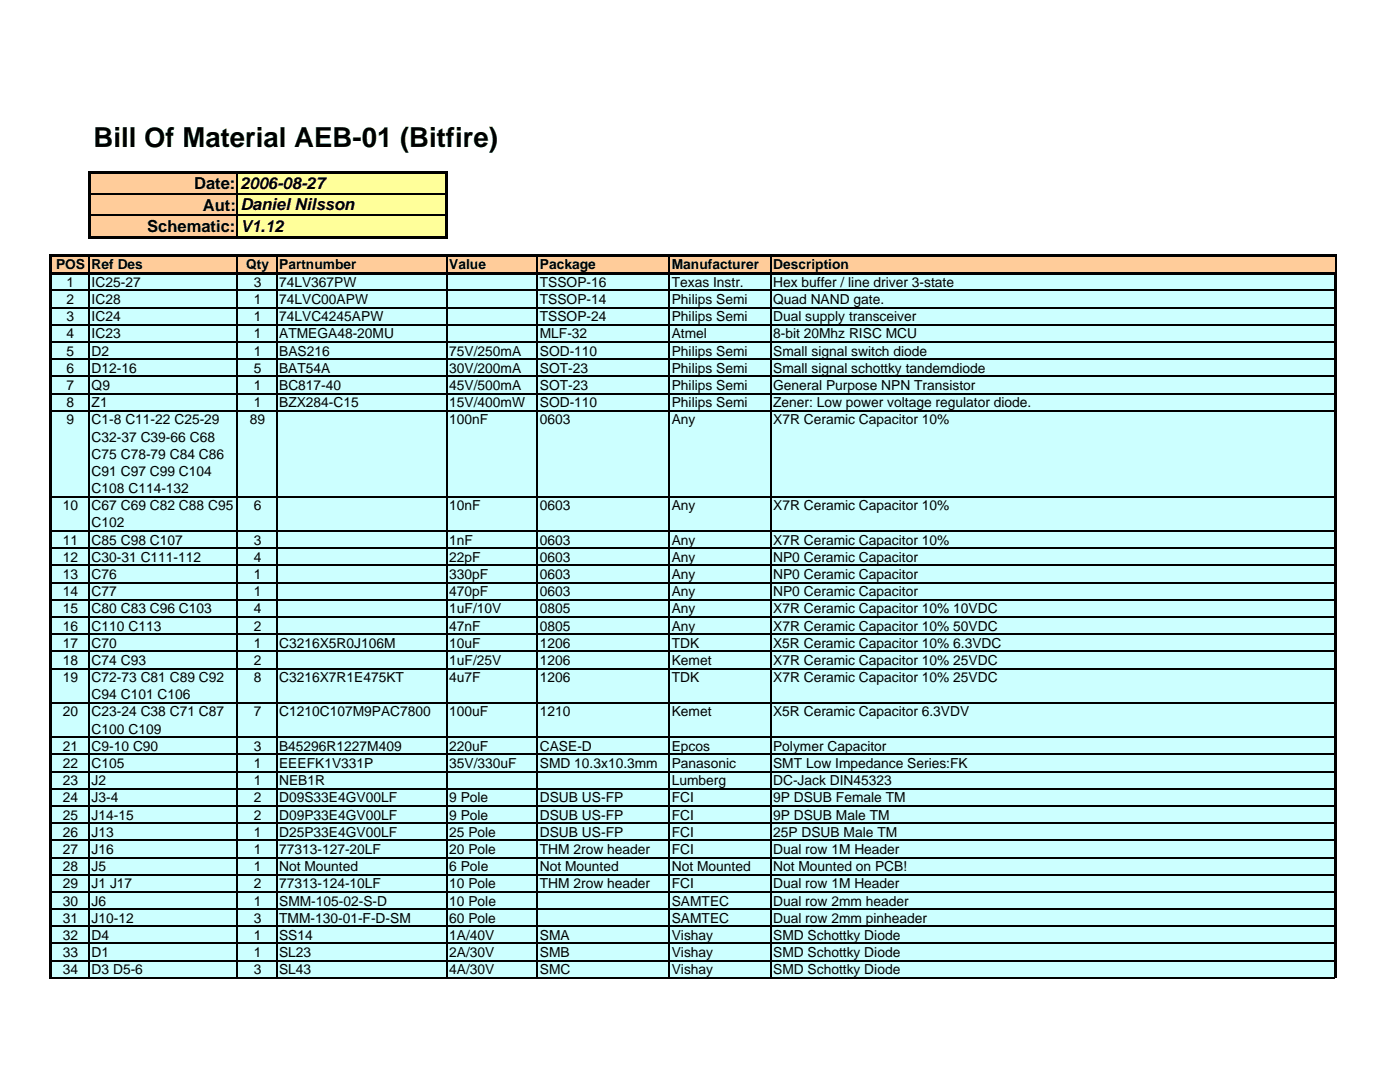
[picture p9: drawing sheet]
<svg xmlns="http://www.w3.org/2000/svg" width="279mm" height="216mm" viewBox="0 0 279 216" stroke-linecap="round" stroke-linejoin="round" font-family="sans-serif">
<defs><g id="words">
<text font-size="5.5" x="18.7" y="29.3">Bill Of Material AEB-01 (Bitfire)</text>
<g font-size="3.3">
<text x="38.7" y="37.8">Date:</text>
<text x="48" y="37.8">2006-08-27</text>
<text x="48" y="42">Daniel Nilsson</text>
<text x="29.4" y="46.3">Schematic:</text>
<text x="40.5" y="42">Aut:</text>
<text x="48" y="46.2">V1.12</text>
</g>
<g font-size="2.8">
<text x="11.2" y="53.7">POS Ref Des</text>
<text x="49.1" y="53.7">Qty</text>
<text x="55.7" y="53.7">Partnumber</text>
<text x="89.7" y="53.7">Value</text>
<text x="107.7" y="53.7">Package</text>
<text x="134.1" y="53.7">Manufacturer</text>
<text x="154.3" y="53.7">Description</text>
<text x="13.3" y="57.2">1</text>
<text x="18.3" y="57.2">IC25-27</text>
<text x="50.6" y="57.2">3</text>
<text x="55.7" y="57.2">74LV367PW</text>
<text x="107.7" y="57.2">TSSOP-16</text>
<text x="134.1" y="57.2">Texas Instr.</text>
<text x="154.3" y="57.2">Hex buffer / line driver 3-state</text>
<text x="13.3" y="60.7">2</text>
<text x="13.3" y="64.1">3</text>
<text x="18.3" y="60.7">IC28</text>
<text x="18.3" y="64.1">IC24</text>
<text x="50.6" y="60.7">1</text>
<text x="50.6" y="64.1">1</text>
<text x="55.7" y="60.7">74LVC00APW</text>
<text x="55.7" y="64.1">74LVC4245APW</text>
<text x="107.7" y="64.1">TSSOP-24</text>
<text x="107.7" y="60.7">TSSOP-14</text>
<text x="134.1" y="64.1">Philips Semi</text>
<text x="134.1" y="60.7">Philips Semi</text>
<text x="154.3" y="64.1">Dual supply transceiver</text>
<text x="154.3" y="60.7">Quad NAND gate.</text>
<text x="13.3" y="67.5">4</text>
<text x="13.3" y="71">5</text>
<text x="18.3" y="67.5">IC23</text>
<text x="18.3" y="71">D2</text>
<text x="50.6" y="67.5">1</text>
<text x="50.6" y="71">1</text>
<text x="55.7" y="71">BAS216</text>
<text x="55.7" y="67.5">ATMEGA48-20MU</text>
<text x="89.7" y="71">75V/250mA</text>
<text x="107.7" y="71">SOD-110</text>
<text x="107.7" y="67.5">MLF-32</text>
<text x="134.1" y="71">Philips Semi</text>
<text x="134.1" y="67.5">Atmel</text>
<text x="154.3" y="71">Small signal switch diode</text>
<text x="154.3" y="67.5">8-bit 20Mhz RISC MCU</text>
<text x="13.3" y="74.4">6</text>
<text x="13.3" y="77.8">7</text>
<text x="18.3" y="74.4">D12-16</text>
<text x="18.3" y="77.8">Q9</text>
<text x="50.6" y="74.4">5</text>
<text x="50.6" y="77.8">1</text>
<text x="55.7" y="74.4">BAT54A</text>
<text x="55.7" y="77.8">BC817-40</text>
<text x="89.7" y="74.4">30V/200mA</text>
<text x="89.7" y="77.8">45V/500mA</text>
<text x="107.7" y="74.4">SOT-23</text>
<text x="107.7" y="77.8">SOT-23</text>
<text x="134.1" y="74.4">Philips Semi</text>
<text x="134.1" y="77.8">Philips Semi</text>
<text x="154.3" y="74.4">Small signal schottky tandemdiode</text>
<text x="154.3" y="77.8">General Purpose NPN Transistor</text>
<text x="13.3" y="81.2">8</text>
<text x="18.3" y="81.2">Z1</text>
<text x="50.6" y="81.2">1</text>
<text x="55.7" y="81.2">BZX284-C15</text>
<text x="89.7" y="81.2">15V/400mW</text>
<text x="107.7" y="81.2">SOD-110</text>
<text x="134.1" y="81.2">Philips Semi</text>
<text x="154.3" y="81.2">Zener: Low power voltage regulator diode.</text>
<text x="13.3" y="84.7">9</text>
<text x="18.3" y="84.7">C1-8 C11-22 C25-29</text>
<text x="18.3" y="88.1">C32-37 C39-66 C68</text>
<text x="49.9" y="84.7">89</text>
<text x="89.7" y="84.7">100nF</text>
<text x="107.7" y="84.7">0603</text>
<text x="134.1" y="84.7">Any</text>
<text x="154.3" y="84.7">X7R Ceramic Capacitor 10%</text>
<text x="18.3" y="91.5">C75 C78-79 C84 C86</text>
<text x="18.3" y="95">C91 C97 C99 C104</text>
<text x="12.5" y="101.8">10</text>
<text x="18.3" y="101.8">C67 C69 C82 C88 C95</text>
<text x="18.3" y="98.4">C108 C114-132</text>
<text x="50.6" y="101.8">6</text>
<text x="89.7" y="101.8">10nF</text>
<text x="107.7" y="101.8">0603</text>
<text x="134.1" y="101.8">Any</text>
<text x="154.3" y="101.8">X7R Ceramic Capacitor 10%</text>
<text x="18.3" y="105.2">C102</text>
<text x="12.5" y="108.7">11</text>
<text x="12.5" y="112.1">12</text>
<text x="18.3" y="108.7">C85 C98 C107</text>
<text x="18.3" y="112.1">C30-31 C111-112</text>
<text x="50.6" y="112.1">4</text>
<text x="50.6" y="108.7">3</text>
<text x="89.7" y="112.1">22pF</text>
<text x="89.7" y="108.7">1nF</text>
<text x="107.7" y="112.1">0603</text>
<text x="107.7" y="108.7">0603</text>
<text x="134.1" y="112.1">Any</text>
<text x="134.1" y="108.7">Any</text>
<text x="154.3" y="112.1">NP0 Ceramic Capacitor</text>
<text x="154.3" y="108.7">X7R Ceramic Capacitor 10%</text>
<text x="12.5" y="115.5">13</text>
<text x="12.5" y="119">14</text>
<text x="18.3" y="115.5">C76</text>
<text x="18.3" y="119">C77</text>
<text x="50.6" y="115.5">1</text>
<text x="50.6" y="119">1</text>
<text x="89.7" y="115.5">330pF</text>
<text x="89.7" y="119">470pF</text>
<text x="107.7" y="115.5">0603</text>
<text x="107.7" y="119">0603</text>
<text x="134.1" y="115.5">Any</text>
<text x="134.1" y="119">Any</text>
<text x="154.3" y="115.5">NP0 Ceramic Capacitor</text>
<text x="154.3" y="119">NP0 Ceramic Capacitor</text>
<text x="12.5" y="122.4">15</text>
<text x="12.5" y="125.8">16</text>
<text x="18.3" y="122.4">C80 C83 C96 C103</text>
<text x="18.3" y="125.8">C110 C113</text>
<text x="50.6" y="122.4">4</text>
<text x="50.6" y="125.8">2</text>
<text x="89.7" y="122.4">1uF/10V</text>
<text x="89.7" y="125.8">47nF</text>
<text x="107.7" y="122.4">0805</text>
<text x="107.7" y="125.8">0805</text>
<text x="134.1" y="122.4">Any</text>
<text x="134.1" y="125.8">Any</text>
<text x="154.3" y="122.4">X7R Ceramic Capacitor 10% 10VDC</text>
<text x="154.3" y="125.8">X7R Ceramic Capacitor 10% 50VDC</text>
<text x="12.5" y="129.2">17</text>
<text x="18.3" y="129.2">C70</text>
<text x="50.6" y="129.2">1</text>
<text x="55.7" y="129.2">C3216X5R0J106M</text>
<text x="89.7" y="129.2">10uF</text>
<text x="107.7" y="129.2">1206</text>
<text x="134.1" y="129.2">TDK</text>
<text x="154.3" y="129.2">X5R Ceramic Capacitor 10% 6.3VDC</text>
<text x="12.5" y="132.7">18</text>
<text x="12.5" y="136.1">19</text>
<text x="18.3" y="132.7">C74 C93</text>
<text x="18.3" y="136.1">C72-73 C81 C89 C92</text>
<text x="50.6" y="132.7">2</text>
<text x="50.6" y="136.1">8</text>
<text x="55.7" y="136.1">C3216X7R1E475KT</text>
<text x="89.7" y="136.1">4u7F</text>
<text x="89.7" y="132.7">1uF/25V</text>
<text x="107.7" y="136.1">1206</text>
<text x="107.7" y="132.7">1206</text>
<text x="134.1" y="136.1">TDK</text>
<text x="134.1" y="132.7">Kemet</text>
<text x="154.3" y="136.1">X7R Ceramic Capacitor 10% 25VDC</text>
<text x="154.3" y="132.7">X7R Ceramic Capacitor 10% 25VDC</text>
<text x="12.5" y="143">20</text>
<text x="18.3" y="143">C23-24 C38 C71 C87</text>
<text x="18.3" y="139.5">C94 C101 C106</text>
<text x="50.6" y="143">7</text>
<text x="55.7" y="143">C1210C107M9PAC7800</text>
<text x="89.7" y="143">100uF</text>
<text x="107.7" y="143">1210</text>
<text x="134.1" y="143">Kemet</text>
<text x="154.3" y="143">X5R Ceramic Capacitor 6.3VDV</text>
<text x="12.5" y="149.8">21</text>
<text x="18.3" y="149.8">C9-10 C90</text>
<text x="18.3" y="146.4">C100 C109</text>
<text x="50.6" y="149.8">3</text>
<text x="55.7" y="149.8">B45296R1227M409</text>
<text x="89.7" y="149.8">220uF</text>
<text x="107.7" y="149.8">CASE-D</text>
<text x="134.1" y="149.8">Epcos</text>
<text x="154.3" y="149.8">Polymer Capacitor</text>
<text x="12.5" y="153.2">22</text>
<text x="18.3" y="153.2">C105</text>
<text x="50.6" y="153.2">1</text>
<text x="55.7" y="153.2">EEEFK1V331P</text>
<text x="89.7" y="153.2">35V/330uF</text>
<text x="107.7" y="153.2">SMD 10.3x10.3mm</text>
<text x="134.1" y="153.2">Panasonic</text>
<text x="154.3" y="153.2">SMT Low Impedance Series:FK</text>
<text x="12.5" y="156.7">23</text>
<text x="12.5" y="160.1">24</text>
<text x="18.3" y="156.7">J2</text>
<text x="18.3" y="160.1">J3-4</text>
<text x="50.6" y="160.1">2</text>
<text x="50.6" y="156.7">1</text>
<text x="55.7" y="160.1">D09S33E4GV00LF</text>
<text x="55.7" y="156.7">NEB1R</text>
<text x="89.7" y="160.1">9 Pole</text>
<text x="107.7" y="160.1">DSUB US-FP</text>
<text x="134.1" y="160.1">FCI</text>
<text x="134.1" y="156.7">Lumberg</text>
<text x="154.3" y="160.1">9P DSUB Female TM</text>
<text x="154.3" y="156.7">DC-Jack DIN45323</text>
<text x="12.5" y="163.5">25</text>
<text x="12.5" y="167">26</text>
<text x="18.3" y="163.5">J14-15</text>
<text x="18.3" y="167">J13</text>
<text x="50.6" y="163.5">2</text>
<text x="50.6" y="167">1</text>
<text x="55.7" y="163.5">D09P33E4GV00LF</text>
<text x="55.7" y="167">D25P33E4GV00LF</text>
<text x="89.7" y="163.5">9 Pole</text>
<text x="89.7" y="167">25 Pole</text>
<text x="107.7" y="163.5">DSUB US-FP</text>
<text x="107.7" y="167">DSUB US-FP</text>
<text x="134.1" y="163.5">FCI</text>
<text x="134.1" y="167">FCI</text>
<text x="154.3" y="163.5">9P DSUB Male TM</text>
<text x="154.3" y="167">25P DSUB Male TM</text>
<text x="12.5" y="170.4">27</text>
<text x="12.5" y="173.8">28</text>
<text x="18.3" y="170.4">J16</text>
<text x="18.3" y="173.8">J5</text>
<text x="50.6" y="170.4">1</text>
<text x="50.6" y="173.8">1</text>
<text x="55.7" y="170.4">77313-127-20LF</text>
<text x="55.7" y="173.8">Not Mounted</text>
<text x="89.7" y="170.4">20 Pole</text>
<text x="89.7" y="173.8">6 Pole</text>
<text x="107.7" y="170.4">THM 2row header</text>
<text x="107.7" y="173.8">Not Mounted</text>
<text x="134.1" y="170.4">FCI</text>
<text x="134.1" y="173.8">Not Mounted</text>
<text x="154.3" y="170.4">Dual row 1M Header</text>
<text x="154.3" y="173.8">Not Mounted on PCB!</text>
<text x="12.5" y="177.3">29</text>
<text x="18.3" y="177.3">J1 J17</text>
<text x="50.6" y="177.3">2</text>
<text x="55.7" y="177.3">77313-124-10LF</text>
<text x="89.7" y="177.3">10 Pole</text>
<text x="107.7" y="177.3">THM 2row header</text>
<text x="134.1" y="177.3">FCI</text>
<text x="154.3" y="177.3">Dual row 1M Header</text>
<text x="12.5" y="180.7">30</text>
<text x="12.5" y="184.1">31</text>
<text x="18.3" y="180.7">J6</text>
<text x="18.3" y="184.1">J10-12</text>
<text x="50.6" y="184.1">3</text>
<text x="50.6" y="180.7">1</text>
<text x="55.7" y="184.1">TMM-130-01-F-D-SM</text>
<text x="55.7" y="180.7">SMM-105-02-S-D</text>
<text x="89.7" y="184.1">60 Pole</text>
<text x="89.7" y="180.7">10 Pole</text>
<text x="134.1" y="184.1">SAMTEC</text>
<text x="134.1" y="180.7">SAMTEC</text>
<text x="154.3" y="184.1">Dual row 2mm pinheader</text>
<text x="154.3" y="180.7">Dual row 2mm header</text>
<text x="12.5" y="187.5">32</text>
<text x="12.5" y="191">33</text>
<text x="18.3" y="187.5">D4</text>
<text x="18.3" y="191">D1</text>
<text x="50.6" y="187.5">1</text>
<text x="50.6" y="191">1</text>
<text x="55.7" y="187.5">SS14</text>
<text x="55.7" y="191">SL23</text>
<text x="89.7" y="191">2A/30V</text>
<text x="89.7" y="187.5">1A/40V</text>
<text x="107.7" y="191">SMB</text>
<text x="107.7" y="187.5">SMA</text>
<text x="134.1" y="191">Vishay</text>
<text x="134.1" y="187.5">Vishay</text>
<text x="154.3" y="191">SMD Schottky Diode</text>
<text x="154.3" y="187.5">SMD Schottky Diode</text>
<text x="12.5" y="194.4">34</text>
<text x="18.3" y="194.4">D3 D5-6</text>
<text x="50.6" y="194.4">3</text>
<text x="55.7" y="194.4">SL43</text>
<text x="89.7" y="194.4">4A/30V</text>
<text x="107.7" y="194.4">SMC</text>
<text x="134.1" y="194.4">Vishay</text>
<text x="154.3" y="194.4">SMD Schottky Diode</text>
</g>
</g></defs>
<path d="M17.8 34.5h29.6v12.9h-29.6z" fill="#ffcc9a"/>
<path d="M47.4 34.5h41.8v12.9h-41.8z" fill="#ffff9a"/>
<path d="M10.2 50.9h256.4v3.7h-256.4z" fill="#ffcc9a"/>
<path d="M10.2 54.5h256.4v140.7h-256.4z" fill="#cff"/>
<path d="M17.5 34.2h.5v13.4h-.5zM18 34.2h71.4v.5h-71.4zM88.9 34.7h.5v12.9h-.5zM9.9 50.7h.5v144.5h-.5zM10.4 50.7h256.3v.5h-256.3zM10.4 54.3h256.4v.5h-256.4zM18 47.1h71.4v.5h-71.4zM266.3 54.8h.5v140.4h-.5z" fill="#000"/>
<g fill="none" stroke="#000" stroke-width=".25">
<path d="M18 38.7h70.9M47.4 34.7v12.4M10.4 58h255.9M17.8 51.2v3.1M17.8 54.8v140.4M18 42.9h70.9M47.4 51.2v3.1M47.4 54.8v140.4M55.2 51.2v3.1M55.2 54.8v140.4M89.2 51.2v3.1M89.2 54.8v140.4"/>
<path d="M107.2 51.2v3.1M107.2 54.8v140.4M133.6 51.2v3.1M133.6 54.8v140.4M153.8 51.2v3.1M153.8 54.8v140.4M266.6 51.2v3.1M10.4 61.4h255.9M10.4 64.8h255.9M10.4 68.2h255.9M10.4 71.7h255.9M10.4 75.1h255.9"/>
<path d="M10.4 78.5h255.9M10.4 82h255.9M10.4 99.1h255.9M10.4 106h255.9M10.4 109.4h255.9M10.4 112.8h255.9M10.4 116.2h255.9M10.4 119.7h255.9M10.4 123.1h255.9M10.4 126.5h255.9M10.4 130h255.9M10.4 133.4h255.9"/>
<path d="M10.4 140.3h255.9M10.4 147.1h255.9M10.4 150.5h255.9M10.4 154h255.9M10.4 157.4h255.9M10.4 160.8h255.9M10.4 164.3h255.9M10.4 167.7h255.9M10.4 171.1h255.9M10.4 174.5h255.9M10.4 178h255.9M10.4 181.4h255.9"/>
<path d="M10.4 184.8h255.9M10.4 188.3h255.9M10.4 191.7h255.9M10.4 195.1h255.9"/>
</g>
<use href="#words"/>
</svg>
